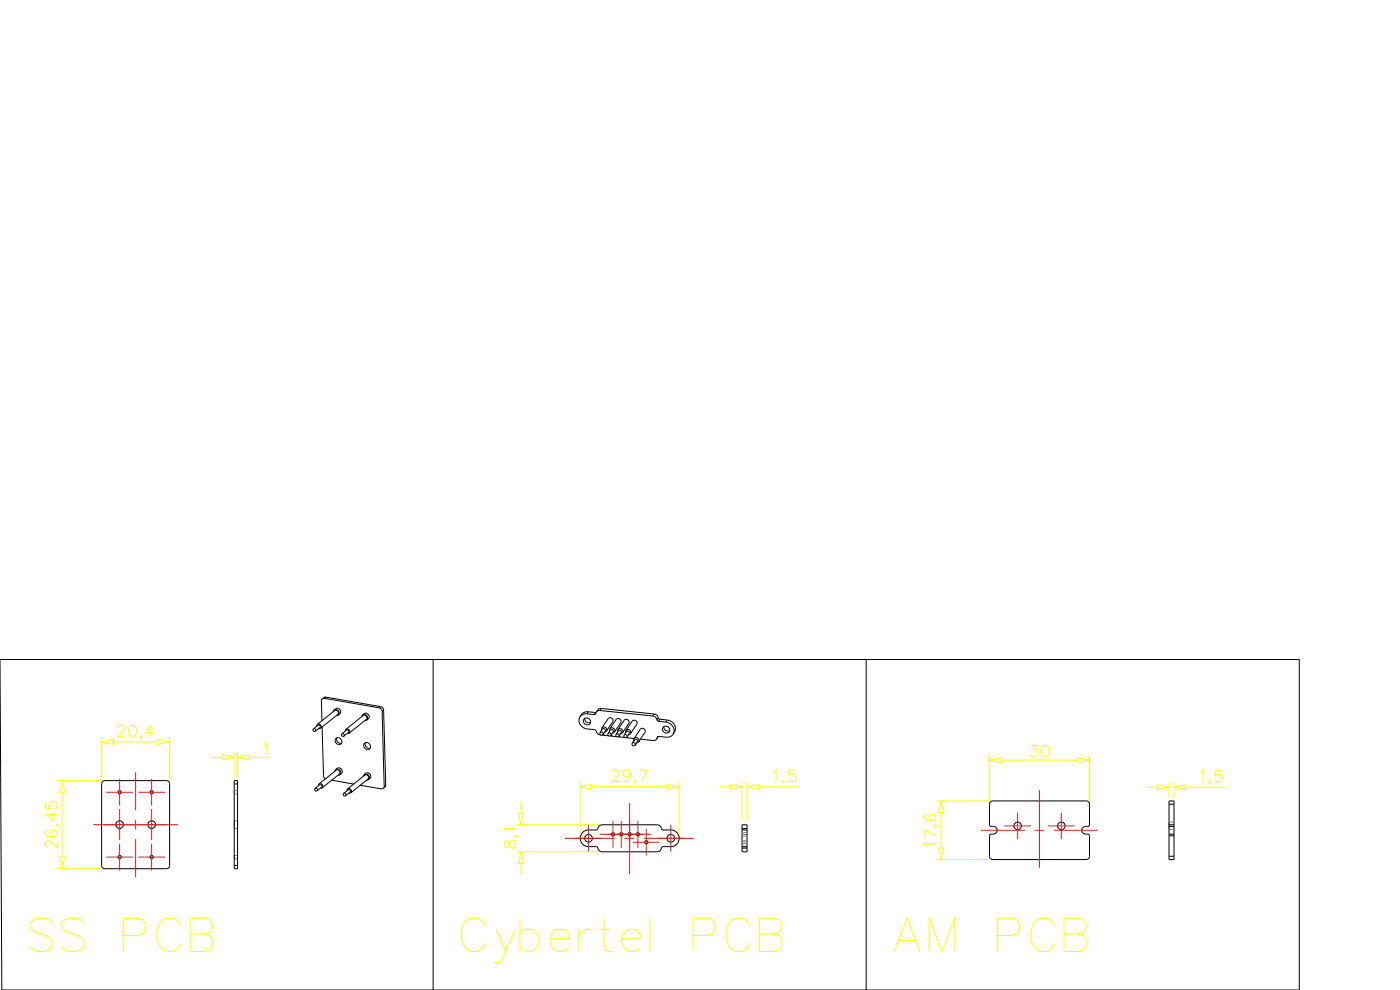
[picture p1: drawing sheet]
<svg xmlns="http://www.w3.org/2000/svg" width="420mm" height="297mm" viewBox="0 0 420 297" stroke-linecap="round" stroke-linejoin="round" font-family="sans-serif">
<defs><g id="words">
<text font-size="19.4" fill="#ff0" x="137.2" y="290">Cybertel PCB</text>
<g font-size="15.4" fill="#ff0">
<text x="7.8" y="286.8">SS PCB</text>
<text x="267.1" y="286.8">AM PCB</text>
</g>
</g></defs>
<!-- layer: 0 -->
<g fill="none" stroke="#000" stroke-width=".3">
<path d="M0 197.9h389.9v99.1h-389.3zM130 197.9v99.1M259.9 197.9v99.1M96.7 218.1l.4 14.7 .6 .9M96.7 209.7l-.2 .6 .1 5.9M97.3 209.5l-.6 .2M97.3 209.5l16.4 2.9M97.8 209.2l-1.1 .5M97.8 209.2l-.5 .3M97.8 209.2l16.4 2.8M113.7 212.4a1.15 1.15 0 0 1 1 1.1M114.2 212a1.15 1.15 0 0 1 .9 1.1"/>
<path d="M114.2 212l-.5 .4M114.7 213.5l.6 22.4M115.1 213.1l-.4 .4M115.1 213.1l.7 22.4M174.1 215a2.54 2.54 0 0 0 2.1 3.7l2.2 .2 .5 .3a1.45 1.45 0 0 0 1.4 1.3M175.5 215.5a1.22 1.22 0 0 0 1.7 1.2M176.1 214.2a2.11 2.11 0 0 0-2 .8M176.1 214.2l2.3 .2M176.5 213.6a2.33 2.33 0 0 0-2.4 1.4M176.5 213.6l-.4 .6M176.5 213.6l2.3 .2M178.8 213.8l-.4 .6"/>
<path d="M178.8 213.8h.1M179 213.6l-.2 .6-.4 .2M180 213.2l-.6 .1-.4 .3M180 213.2l15.9 1.6M180.4 212.6l-.8 .2-.6 .8M180.4 212.6l-.4 .6M180.4 212.6l15.9 1.6M195.9 214.8a1.42 1.42 0 0 1 1.2 1.2M196.3 214.2a1.42 1.42 0 0 1 1.3 1.2M196.3 214.2l-.4 .6M197.1 216l.5 .4M197.6 215.4l.5 .4"/>
<path d="M197.6 215.4l-.5 .6M197.6 216.4l2.3 .2M198.1 215.8l2.2 .2M198.1 215.8l-.5 .6M199.2 218a1.22 1.22 0 0 0 1.8 1.2M199.9 216.6a2.52 2.52 0 0 1 2.1 3.7M200.3 216a2.54 2.54 0 0 1 2.2 1.6 2.54 2.54 0 0 1-.5 2.7M200.3 216l-.4 .6M31.5 234.2h18.4M31.5 234.2a1.01 1.01 0 0 0-1 1v24.4a1.01 1.01 0 0 0 1 1.1h18.4a1.01 1.01 0 0 0 1-1.1M49.9 234.2a1.01 1.01 0 0 1 1 1M50.9 235.2v24.5"/>
<path d="M70.3 234.2h1v26.5h-1zM70.3 235.2h1M99.5 234.1l6.7 1.2M108.1 235.6l6.3 1.1 .6-.2M115.3 235.9l-.3 .6M115.8 235.5l-.2 .6-.6 .4M115.8 235.5l-.5 .4M180.7 220.6l2 .2M183.1 220.8l2 .2M185.5 221.1l2 .2M187.9 221.3l2.4 .3M197.1 221.7l-.3 .3-.8 .2-3.8-.4"/>
<path d="M197.3 221.3l-.2 .4M197.4 221l-.1 .3M197.6 220.9l-.5 .8M202 220.3a2.18 2.18 0 0 1-2.1 .9l-2.3-.2-.3 .3M70.3 259.7h1M178.9 254l.4 .2 .4 .9 1 .5M180.7 255.6h16.5M180.7 247.5h16.5M180.7 247.5l-1 .4-.4 .9-.4 .2a4.6 4.6 0 0 0-3.8 .6 2.51 2.51 0 0 0-.8 2.8 2.51 2.51 0 0 0 2.3 1.6h2.3M197.2 247.5l1 .4 .4 .9 .4 .2a4.6 4.6 0 0 1 3.9 .6 2.51 2.51 0 0 1 .8 2.8 2.51 2.51 0 0 1-2.4 1.6h-2.3M199 254l-.4 .2-.4 .9-1 .5M222.7 247.5h1.5v8.1h-1.5z"/>
<path d="M222.7 254h1.5M222.7 249h1.5M222.7 254.5h1.5M222.7 248.6h1.5M297.3 240.6l.7-.3h28a.97 .97 0 0 1 1 1v6.2l-.3 .4a1.45 1.45 0 0 0-2 1.6l.2 .3a1.89 1.89 0 0 0 1.8 .5l.3 .5v6.1a.97 .97 0 0 1-1 1h-28a1.01 1.01 0 0 1-1-1v-6.1l.2-.5a1.45 1.45 0 0 0 2-1.6l-.1-.3a1.89 1.89 0 0 0-1.9-.5l-.2-.4v-6.2zM350.8 247.5h1.5M350.8 240.3h1.5v17.6h-1.5zM350.8 250.3h1.5M350.8 248h1.5M350.8 256.9h1.5M350.8 250.8h1.5M350.8 241.3h1.5"/>
<circle cx="176.1" cy="216.4" r="1.09"/>
<circle cx="199.9" cy="218.9" r="1.1"/>
<circle cx="176.6" cy="251.5" r="1.15"/>
<circle cx="184" cy="250.3" r=".5"/>
<circle cx="186.5" cy="250.3" r=".5"/>
<circle cx="189" cy="250.3" r=".5"/>
<circle cx="191.5" cy="250.3" r=".5"/>
<circle cx="194" cy="252.7" r=".5"/>
<circle cx="201.3" cy="251.5" r="1.15"/>
</g>
<!-- layer: 02___PRT_ALL_AXES -->
<g fill="none" stroke="#000" stroke-width=".3">
<path d="M180.1 219.8a.51 .51 0 0 0 .1 .7 .51 .51 0 0 0 .8-.1M180.1 219.8l.7-1a.52 .52 0 0 1 .7-.1 .52 .52 0 0 1 .1 .7l-.6 1M180.1 219.8a.53 .53 0 0 1 .7-.1 .53 .53 0 0 1 .2 .7M180.6 218.4l1.9-2.8a.84 .84 0 0 1 1.1-.1 .84 .84 0 0 1 .3 1l-1.9 2.8M180.6 218.4a.84 .84 0 0 1 1.1-.1 .84 .84 0 0 1 .3 1M180.6 218.4h.1M180.6 218.4l-.1 .7M181.9 219.5l-.5 .2M182 219.3h.1M182 219.3l-.1 .2M183 218.8l-.1 .6M183 218.7l1.9-2.8a.84 .84 0 0 1 1.1-.2 .84 .84 0 0 1 .3 1.1l-1.9 2.8"/>
<path d="M183 218.7a.85 .85 0 0 1 1.1-.2 .85 .85 0 0 1 .3 1.1M183 218.7h.1M183 218.6v.1M184.3 219.8l-.5 .2M184.5 219.6l-.2 .1M185.4 218.9h.1M185.4 218.9v.8M185.5 218.9l1.8-2.8a.84 .84 0 0 1 1.1-.1 .84 .84 0 0 1 .3 1.1l-1.9 2.7M185.5 218.9a.83 .83 0 0 1 1-.1 .83 .83 0 0 1 .3 1M186.8 219.8h.1M186.8 219.8l-.6 .4M187.9 219.2h.1"/>
<path d="M187.9 219.2l-.2 .7M189.7 216.4a.85 .85 0 0 1 1.1-.2 .85 .85 0 0 1 .3 1.1l-1.8 2.8a.85 .85 0 0 0-.3-1.1 .85 .85 0 0 0-1.1 .2zM193.5 219.7a.83 .83 0 0 0-.2-1 .83 .83 0 0 0-1.1 .1l-1.9 2.8M193.5 219.7l-1.8 2.8M100.8 221.6a1.08 1.08 0 0 1 1.6 .3 1.08 1.08 0 0 1-.6 1.5 1.22 1.22 0 0 1-1-1.8zM101.1 221.3a1.22 1.22 0 0 0 .2 1.3 1.22 1.22 0 0 0 1.2 .4M109.3 223.1a1.09 1.09 0 0 1 1.7 .2 1.09 1.09 0 0 1-.6 1.6 1.24 1.24 0 0 1-1.1-1.8zM109.7 222.8a1.24 1.24 0 0 0 1.4 1.7M181 220.4h.1M182.5 220.1a.51 .51 0 0 0 .1 .7 .51 .51 0 0 0 .7-.2M182.5 220.1l.7-1.1a.53 .53 0 0 1 .7 0 .53 .53 0 0 1 .1 .6l-.7 1M182.5 220.1a.52 .52 0 0 1 .7-.1 .52 .52 0 0 1 .1 .6"/>
<path d="M183.3 220.6h.1M184.9 220.3a.52 .52 0 0 0 .1 .7 .52 .52 0 0 0 .6 0M184.9 220.3l.7-1a.51 .51 0 0 1 .6-.1 .51 .51 0 0 1 .2 .6l-.6 1.1M184.9 220.3a.53 .53 0 0 1 .7-.1 .53 .53 0 0 1 .2 .7M185.8 220.9h.1M185.8 220.9l-.2 .1M187.3 220.6a.5 .5 0 0 0 .2 .7 .5 .5 0 0 0 .7-.2M187.3 220.6l.7-1.1a.52 .52 0 0 1 .6 0 .52 .52 0 0 1 .2 .6l-.6 1M187.3 220.6a.51 .51 0 0 1 .7-.1 .51 .51 0 0 1 .2 .6M188.2 221.1h.1M189.1 220.2l-.5 .3M189.3 220.1l-.2 .1"/>
<path d="M189.7 223a.51 .51 0 0 0 .2 .7 .51 .51 0 0 0 .6-.1M189.8 223l.6-1a.51 .51 0 0 1 .7-.1 .51 .51 0 0 1 .2 .6l-.7 1M189.8 223a.51 .51 0 0 1 .6-.1 .51 .51 0 0 1 .2 .6M190.3 221.6l-.1 .7M190.3 221.6a.84 .84 0 0 1 1.1-.2 .84 .84 0 0 1 .3 1.1M190.3 221.6h.1M190.6 223.5h.1M190.6 223.5v.1M191.7 222.5h.1M191.7 222.5l-.6 .4"/>
<circle cx="35.9" cy="247.4" r="1.15"/>
<circle cx="45.5" cy="247.4" r="1.15"/>
<circle cx="305.4" cy="247.8" r="1.13"/>
<circle cx="318.5" cy="247.8" r="1.13"/>
</g>
<!-- layer: DEFAULT_2 -->
<path d="M70.3 238.2h1M70.3 237.2h1M222.7 253.2h1.5M222.7 252.7h1.5M222.7 252.2h1.5M222.7 250.8h1.5M222.7 250.4h1.5M222.7 249.8h1.5" fill="none" stroke="#808080" stroke-width=".3"/>
<!-- layer: 0 -->
<g fill="none" stroke="#cd2027" stroke-width=".3">
<path d="M31.9 237.7h8M35.9 233.7v8M40.7 231.7v11.4M41.5 237.7h8M45.5 233.7v8M312 237.1v23.3M31.2 247.4h4.5M31.9 257.2h8M35.8 247.4h.2M35.9 242.8v4.4M35.9 247.3v.3M35.9 247.7v4.4"/>
<path d="M35.9 253.2v8M36.1 247.4h4.5M40.7 246v2.9M40.7 251.8v11.4M40.9 247.4h4.4M41.5 257.2h8M45.4 247.4h.2M45.5 242.8v4.4M45.5 247.3v.3M45.5 247.7v4.4M45.5 253.2v8M45.7 247.4h4.4"/>
<path d="M169.6 251.5h14.9M176.6 247.5v8M180 250.3h15.5M184 246.3v8M186.5 246.3v8M187.4 251.5h2.9M189 240.9v21.4M189.9 252.7h8.1M191.5 246.3v8M193.2 251.5h15M194 248.7v8M201.3 247.5v8"/>
<path d="M294.4 249.1h13.2M301.4 247.8h8M305.4 243.8v8M310.5 249.1h2.9M314.5 247.8h8M316.3 249.1h13.2M318.5 243.8v8"/>
</g>
<g fill="none" stroke="#ff0" stroke-width=".3">
<path d="M35.5 218.4l.3-.7 1-.1a.86 .86 0 0 1 .5 1.3l-2 2.2h2.3M39.1 217.7a1.13 1.13 0 0 1 1.7 .6 2.85 2.85 0 0 1-.4 2.6 1.14 1.14 0 0 1-1.6-.5 3 3 0 0 1 .3-2.7zM46.1 219.9h-2.5l1.7-2.3v3.5M18.7 234.2l.7 3.5h-1.5zM18.7 237.7v19.5M30.5 222.6l3.5-.7v1.5zM30.5 221.1v13.1h-13.3M34 222.6h13.4M42.3 220.9l-.2 .2-.1-.2 .1-.1 .2 .1-.3 .8M47.4 221.9l3.5 .7-3.5 .8zM50.9 221.1v13.1M63.3 227.2h3.5"/>
<path d="M66.8 226.5l3.5 .7-3.5 .8zM70.3 225.7v7.5M71.3 227.2l3.5-.7v1.5zM71.3 225.7v7.5M74.8 227.2h6.1M79.2 223.5l.8-.7v3.5M174.1 236l3.5-.7v1.5zM174.1 234.5v16M177.6 236h22.7M183.8 231.8l.3-.6 1-.2a.86 .86 0 0 1 .5 1.3l-2 2.2h2.3M189.1 232.2a1.08 1.08 0 0 1-1.5 .9 1.08 1.08 0 0 1-.4-1.7 1.08 1.08 0 0 1 1.8 .1 3.1 3.1 0 0 1-.4 2.8 1.07 1.07 0 0 1-1.5-.3M190.6 234.3h-.3l.2-.1 .1 .1-.3 .9"/>
<path d="M192 231h2.3l-1.7 3.5M200.3 235.3l3.5 .7-3.5 .8zM203.8 234.5v16M215.7 236.1h3.5M219.2 235.3l3.5 .8-3.5 .7zM222.7 234.6v11.9M224.2 236.1l3.5-.8v1.5zM224.2 234.6v11.9M227.7 236.1h11.9M232.1 231.7l.8-.7v3.5M235.1 234.4h-.4l.2-.2 .2 .2-.4 .8M238.4 231h-1.7l-.1 1.5a1.23 1.23 0 0 1 1.8 0 1.23 1.23 0 0 1-.2 1.9 1.23 1.23 0 0 1-1.8-.5"/>
<path d="M297 228.1l3.5-.8v1.5zM297 226.6v13.7h-16.1M300.5 228.1h22.9M309.5 223.7h1.8l-1 1.3a1.12 1.12 0 0 1 1.2 1.3 1.12 1.12 0 0 1-1.5 .9l-.5-.2-.4-.5M312.9 223.8a1.14 1.14 0 0 1 1.7 .5 2.85 2.85 0 0 1-.3 2.7 1.12 1.12 0 0 1-1.7-.5 2.93 2.93 0 0 1 .3-2.7zM323.4 227.3l3.6 .8-3.6 .7zM327 226.6v13.7M343.8 236.2h3.5M347.3 235.4l3.5 .8-3.5 .7zM350.8 234.7v4.6M352.3 236.2l3.5-.8v1.5zM352.3 234.7v4.6"/>
<path d="M355.8 236.2h11.9M360.2 231.8l.8-.7v3.5M363.2 234.5l-.1 .1-.2-.1 .2-.2 .1 .2-.3 .8M366.5 231.1h-1.6l-.2 1.5a1.24 1.24 0 0 1 1.9 0 1.24 1.24 0 0 1-.2 1.8 1.24 1.24 0 0 1-1.8-.4M13.6 240.8v1.7l1.5 .1a1.23 1.23 0 0 1 0-1.9 1.23 1.23 0 0 1 1.9 .3 1.23 1.23 0 0 1-.5 1.8M14.1 249.1a1 1 0 0 0-.3 1.5 2.65 2.65 0 0 0 3.2 0 1.08 1.08 0 0 0-.5-1.6 1.08 1.08 0 0 0-1.5 .8 1.08 1.08 0 0 0 1 1.3M16 243.6v2.5l-2.4-1.7h3.5M17 247.4l.1 .2-.1 .2v-.4l.8 .4M17.1 252.1v2.3l-1.6-1.6a1.08 1.08 0 0 0-1.5-.4l-.4 .5v.7l.4 .5 .5 .2M17.9 257.2h1.5l-.7 3.5zM151.5 252.4a1.32 1.32 0 0 0 .3 1.9h.4a1.95 1.95 0 0 0 .8-1.7 .95 .95 0 0 1 1.1-.5 .95 .95 0 0 1 .7 .8l-.1 1.2a1.04 1.04 0 0 1-1.2 .3 1.04 1.04 0 0 1-.7-1l-.1-.6a.7 .7 0 0 0-1.2-.4zM154.7 250.8l.1 .1-.1 .2v-.3l.8 .3"/>
<path d="M154.8 248.6h-3.5l.7 .8M154.9 247.5h24.8M154.9 255.6h24.8M155.6 244h1.5l-.7 3.5zM156.4 255.6l.7 3.5h-1.5zM156.4 240.5v3.5M156.4 259.1v3.5M277.9 244.4a1.02 1.02 0 0 0-.5 .9 1.02 1.02 0 0 0 .6 .9 2.48 2.48 0 0 0 2.7-.3 1.09 1.09 0 0 0-.5-1.6 1.09 1.09 0 0 0-1.5 .7 1.09 1.09 0 0 0 1 1.4M280.7 247.7l.2 .2-.2 .1-.2-.1 .2-.2 .8 .3M280.9 253.2h-3.5l.6 .8M280.9 250.7l-3.5-1.7v2.4M280.9 257.9h16.1"/>
<path d="M281.7 254.4h1.5l-.8 3.5zM282.4 240.3l.8 3.5h-1.5zM282.4 243.8v10.6M17.2 260.7h13.3"/>
</g>
<!-- layer: 02___PRT_ALL_AXES -->
<path d="M70.3 246.3h1v2.3h-1zM352.3 246.7h-1.5v2.2h1.5" fill="none" stroke="#808080" stroke-width=".3"/>
<!-- layer: 06___PRT_ALL_SURFS -->
<path d="M70.3 237.2v1M71.3 256.7h-1v1h1" fill="none" stroke="#808080" stroke-width=".3"/>
<g fill="none" stroke="#000" stroke-width=".3">
<path d="M94.1 218.7l1.3-1.1a.46 .46 0 0 1 .6 .1 .46 .46 0 0 1 0 .6l-1.4 1.1a.46 .46 0 0 0 0-.6 .46 .46 0 0 0-.5-.1zM94.1 218.7a.46 .46 0 0 0-.1 .6 .46 .46 0 0 0 .7 .1M95.2 217.3l-.1 .6M95.2 217.3a.77 .77 0 0 1 1 .2 .77 .77 0 0 1 0 1M95.2 217.3l5.2-4.1a.77 .77 0 0 1 1 .2 .77 .77 0 0 1 0 1l-5.2 4.1M96.2 218.5l-.6 .1M100.3 213l-.3 .5M100.3 213a1.07 1.07 0 0 1 1.4-.4 1.07 1.07 0 0 1 .5 1.4l-.7 .6M100.3 213a1.02 1.02 0 0 1 1.2 .3 1.02 1.02 0 0 1 0 1.3M101.5 214.6l-.6 .1M103.8 218.8l-.2 .6M103.8 218.8a.77 .77 0 0 1 1 .2 .77 .77 0 0 1 0 1"/>
<path d="M103.8 218.8l5.2-4.1a.77 .77 0 0 1 .9 .2 .77 .77 0 0 1 0 .9l-5.1 4.2M104.8 220l-.6 .1M108.8 214.5l-.2 .5M108.8 214.5a1.06 1.06 0 0 1 1.4-.4 1.06 1.06 0 0 1 .5 1.4l-.6 .5M108.8 214.5a1.01 1.01 0 0 1 1.3 .2 1.01 1.01 0 0 1 0 1.3M110.1 216l-.6 .2M94.6 236.6l1.3-1.1a.46 .46 0 0 1 .6 .1 .46 .46 0 0 1 0 .6l-1.4 1.1a.46 .46 0 0 0 .1-.6 .46 .46 0 0 0-.6-.1zM94.6 236.5a.46 .46 0 0 0-.1 .7 .46 .46 0 0 0 .7 0M95.8 235.2l-.2 .6M95.8 235.2a.76 .76 0 0 1 .9 .2 .76 .76 0 0 1 0 1M95.8 235.2l5.1-4.1a.77 .77 0 0 1 1 .2 .77 .77 0 0 1 0 .9l-5.2 4.2M96.7 236.4l-.6 .1"/>
<path d="M100.8 230.9l-.3 .5M100.8 230.9h-.1M100.8 230.9a1.06 1.06 0 0 1 1.4-.4 1.06 1.06 0 0 1 .4 1.4l-.6 .5M100.8 230.9a1.02 1.02 0 0 1 1.2 .2 1.02 1.02 0 0 1 0 1.3M102 232.4l-.5 .2M102.7 220.2a.46 .46 0 0 1 .5 .1 .46 .46 0 0 1 0 .6M102.7 220.2l1.3-1.1a.46 .46 0 0 1 .6 .1 .46 .46 0 0 1 0 .6l-1.4 1.1M102.7 220.2a.46 .46 0 0 0-.1 .6 .46 .46 0 0 0 .6 .1M103.1 238l1.4-1.1a.46 .46 0 0 1 .6 .2 .46 .46 0 0 1 0 .5l-1.4 1.1a.46 .46 0 0 0 0-.5 .46 .46 0 0 0-.6-.2zM103.2 238a.46 .46 0 0 0-.1 .7 .46 .46 0 0 0 .6 .1M104.3 236.7l-.2 .6M104.3 236.7a.77 .77 0 0 1 1 .2 .77 .77 0 0 1 0 1"/>
<path d="M104.3 236.7l5.2-4.1a.77 .77 0 0 1 .9 .2 .77 .77 0 0 1 0 .9l-5.1 4.2M105.3 237.9l-.6 .1M109.3 232.4l-.2 .5M109.3 232.4a1.05 1.05 0 0 1 1.8-.1 1.05 1.05 0 0 1-.5 1.6M109.3 232.4a1.01 1.01 0 0 1 1.3 .2 1.01 1.01 0 0 1 0 1.3M110.6 233.9l-.6 .2"/>
<circle cx="35.9" cy="237.7" r=".5"/>
<circle cx="45.5" cy="237.7" r=".5"/>
<circle cx="35.9" cy="257.2" r=".5"/>
<circle cx="45.5" cy="257.2" r=".5"/>
</g>
<!-- layer: 0 -->
<path d="M28 247.4h25.4" fill="none" stroke="#ed1f24" stroke-width=".3"/>
<use href="#words"/>
</svg>
